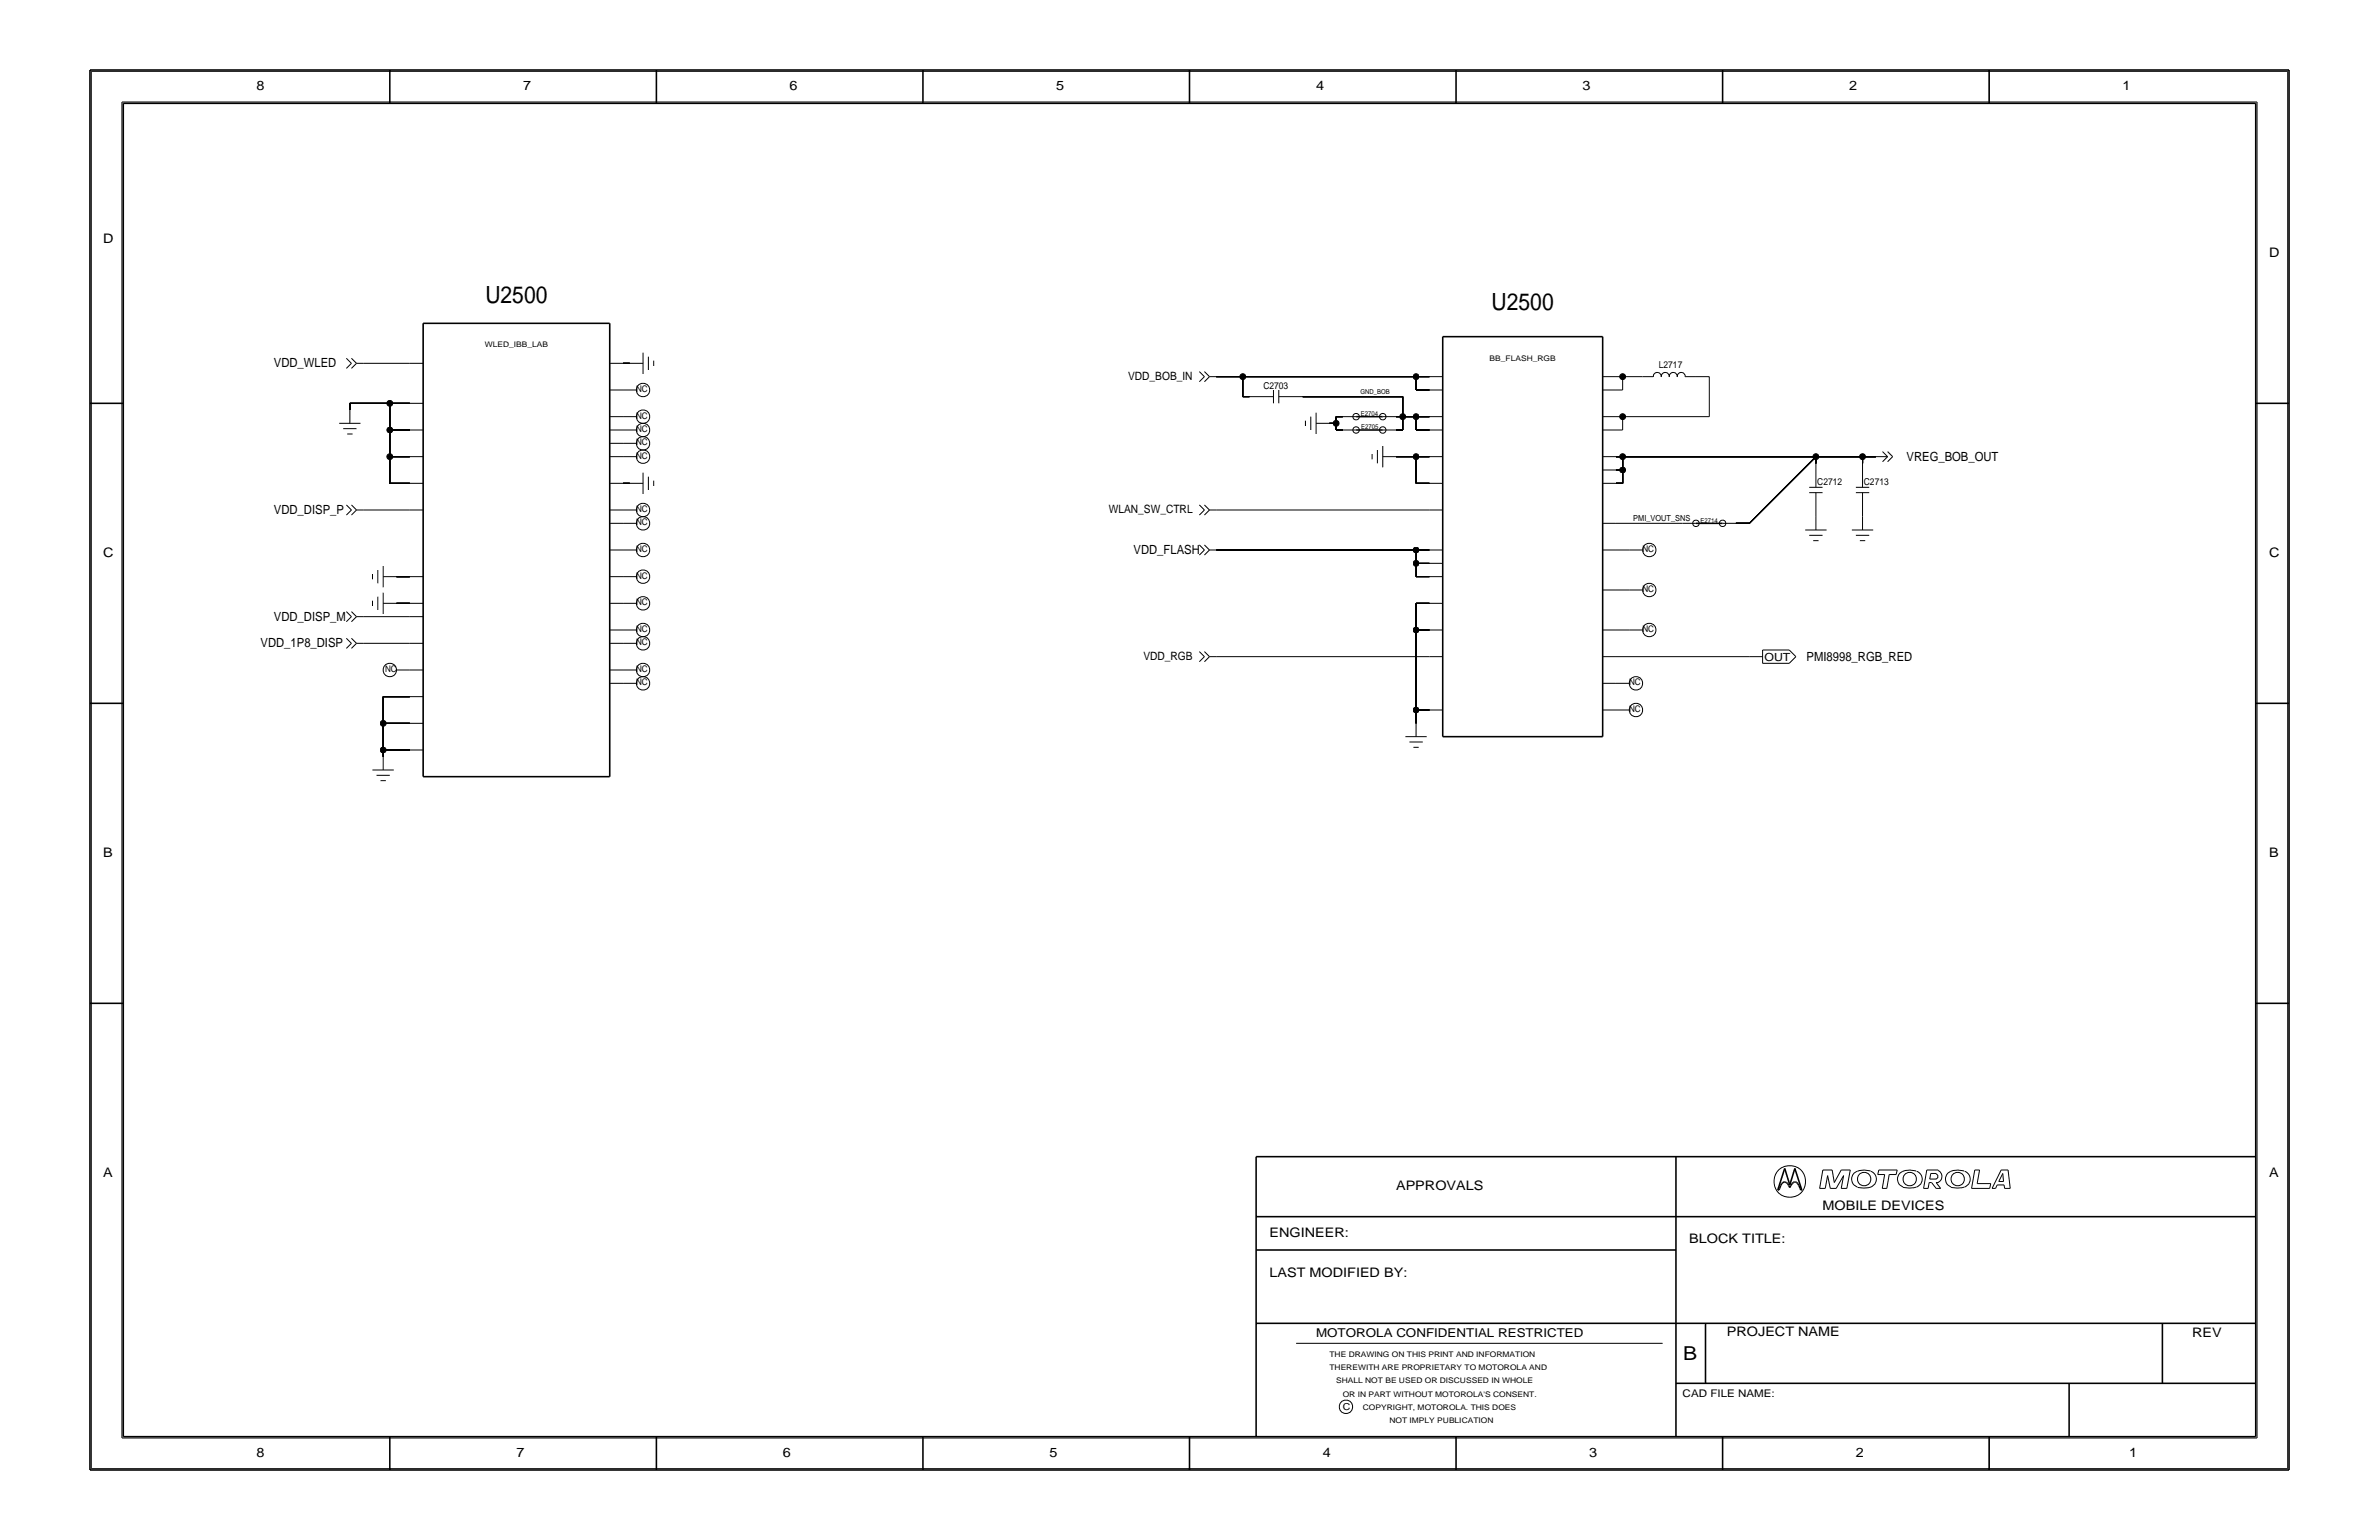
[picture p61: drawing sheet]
<svg xmlns="http://www.w3.org/2000/svg" width="432mm" height="279mm" viewBox="0 0 432 279" stroke-linecap="round" stroke-linejoin="round" font-family="sans-serif">
<defs><g id="words">
<g font-size="4.3">
<text x="88.1" y="55">U2500</text>
<text x="270.7" y="56.2">U2500</text>
</g>
<text font-size="3.5" x="305.5" y="246.7">B</text>
<g font-size="2.4">
<text x="46.6" y="16.3">8</text>
<text x="94.9" y="16.3">7</text>
<text x="143.3" y="16.3">6</text>
<text x="191.7" y="16.3">5</text>
<text x="238.9" y="16.3">4</text>
<text x="287.3" y="16.3">3</text>
<text x="335.6" y="16.3">2</text>
<text x="385.2" y="16.3">1</text>
<text x="18.7" y="44.1">D</text>
<text x="411.8" y="46.6">D</text>
<text x="18.7" y="101">C</text>
<text x="411.8" y="101">C</text>
<text x="18.7" y="155.4">B</text>
<text x="411.8" y="155.4">B</text>
<text x="18.7" y="213.5">A</text>
<text x="253.4" y="215.9">APPROVALS</text>
<text x="411.8" y="213.5">A</text>
<text x="330.8" y="219.5">MOBILE DEVICES</text>
<text x="230.4" y="224.4">ENGINEER:</text>
<text x="306.6" y="225.6">BLOCK TITLE:</text>
<text x="230.4" y="231.6">LAST MODIFIED BY:</text>
<text x="313.4" y="242.4">PROJECT NAME</text>
<text x="397.9" y="242.5">REV</text>
<text x="46.6" y="264.3">8</text>
<text x="93.7" y="264.3">7</text>
<text x="142.1" y="264.3">6</text>
<text x="190.5" y="264.3">5</text>
<text x="240.1" y="264.3">4</text>
<text x="288.5" y="264.3">3</text>
<text x="336.9" y="264.3">2</text>
<text x="386.4" y="264.3">1</text>
</g>
<g font-size="2.3">
<text x="49.7" y="66.6">VDD_WLED</text>
<text x="346" y="83.6">VREG_BOB_OUT</text>
<text x="49.7" y="93.3">VDD_DISP_P</text>
<text x="205.7" y="100.5">VDD_FLASH</text>
<text x="49.7" y="112.6">VDD_DISP_M</text>
<text x="47.3" y="117.4">VDD_1P8_DISP</text>
<text x="327.9" y="119.9">PMI8998_RGB_RED</text>
</g>
<text font-size="2.2" x="238.9" y="242.5">MOTOROLA CONFIDENTIAL RESTRICTED</text>
<g font-size="2.1">
<text x="204.7" y="69">VDD_BOB_IN</text>
<text x="201.2" y="93.2">WLAN_SW_CTRL</text>
<text x="207.5" y="119.8">VDD_RGB</text>
</g>
<text font-size="2" x="320.3" y="119.9">OUT</text>
<text font-size="1.9" x="305.4" y="253.4">CAD FILE NAME:</text>
<g font-size="1.7">
<text x="229.3" y="70.6">C2703</text>
<text x="301.1" y="66.7">L2717</text>
<text x="329.8" y="88">C2712</text>
<text x="338.3" y="88">C2713</text>
<text x="243.7" y="255.8">C</text>
</g>
<g font-size="1.6">
<text x="115.5" y="71.1">NC</text>
<text x="115.5" y="76">NC</text>
<text x="115.5" y="80.8">NC</text>
<text x="115.5" y="83.2">NC</text>
<text x="115.5" y="78.4">NC</text>
<text x="115.5" y="95.3">NC</text>
<text x="115.5" y="92.9">NC</text>
<text x="115.5" y="100.2">NC</text>
<text x="298.1" y="100.2">NC</text>
<text x="115.5" y="105">NC</text>
<text x="298.1" y="107.4">NC</text>
<text x="115.5" y="109.8">NC</text>
<text x="115.5" y="117.1">NC</text>
<text x="115.5" y="114.7">NC</text>
<text x="298.1" y="114.7">NC</text>
<text x="69.9" y="121.9">NC</text>
<text x="115.5" y="124.4">NC</text>
<text x="115.5" y="121.9">NC</text>
<text x="295.7" y="124.4">NC</text>
<text x="295.7" y="129.2">NC</text>
</g>
<text font-size="1.5" x="296.5" y="94.5">PMI_VOUT_SNS</text>
<g font-size="1.4">
<text x="88" y="63">WLED_IBB_LAB</text>
<text x="270.4" y="65.4">BB_FLASH_RGB</text>
<text x="241.3" y="246.1">THE DRAWING ON THIS PRINT AND INFORMATION</text>
<text x="241.3" y="248.6">THEREWITH ARE PROPRIETARY TO MOTOROLA AND</text>
<text x="242.5" y="251">SHALL NOT BE USED OR DISCUSSED IN WHOLE</text>
<text x="243.7" y="253.4">OR IN PART WITHOUT MOTOROLA'S CONSENT.</text>
<text x="247.3" y="255.8">COPYRIGHT, MOTOROLA. THIS DOES</text>
<text x="252.2" y="258.2">NOT IMPLY PUBLICATION</text>
</g>
<g font-size="1.2">
<text x="247" y="71.5">GND_BOB</text>
<text x="247" y="75.5">E2704</text>
<text x="247" y="77.9">E2705</text>
<text x="308.7" y="94.9">E2714</text>
</g>
</g></defs>
<!-- layer: Nets -->
<g fill="none" stroke="#000" stroke-width=".18">
<path d="M63.5 73.2v1.2zM63.5 73.2h7.3zM65.9 65.9h8.5zM70.8 78h3.6zM70.8 73.2h3.6zM70.8 78v4.9zM70.8 73.2v4.8zM113.1 65.9h1.2zM220.7 68.3h4.9zM225.6 72h1.2zM225.6 68.3v3.7zM225.6 68.3h31.4z"/>
<path d="M236.5 72h18.1zM241.3 76.8h1.2zM242.5 75.6h1.2zM242.5 78h1.2zM242.5 76.8v1.2zM242.5 75.6v1.2zM253.4 78h1.2zM253.4 75.6h1.2zM254.6 75.6v2.4zM254.6 75.6h2.4zM254.6 72v3.6zM257 78h2.4z"/>
<path d="M257 75.6v2.4zM257 75.6h2.4zM257 68.3h2.4zM257 68.3v2.5zM257 70.8h2.4zM293.3 70.8h1.2zM293.3 68.3h1.2zM293.3 75.6h1.2zM293.3 78h1.2zM294.5 68.3h3.6zM294.5 75.6v2.4zM294.5 68.3v2.5z"/>
<path d="M294.5 75.6h15.7zM307.8 68.3h2.4zM310.2 68.3v7.3zM65.9 92.5h8.5zM70.8 82.9h3.6zM70.8 87.7h3.6zM70.8 82.9v4.8zM113.1 87.7h1.2zM220.7 99.8h36.3zM220.7 92.5h38.7zM253.4 82.9h3.6zM257 87.7h2.4z"/>
<path d="M257 82.9v4.8zM257 99.8v2.4zM257 82.9h2.4zM257 99.8h2.4zM293.3 87.7h1.2zM293.3 85.3h1.2zM293.3 82.9h1.2zM293.3 99.8h2.4zM293.3 94.9h12.1zM294.5 82.9h35.1zM294.5 85.3v2.4zM294.5 82.9v2.4z"/>
<path d="M315.1 94.9h2.4zM317.5 94.9l12.1-12zM329.6 82.9v1.2zM329.6 82.9h8.5zM338.1 82.9v1.2zM338.1 82.9h2.4zM65.9 111.9h8.5zM65.9 116.7h8.5zM72 104.6h2.4zM72 109.5h2.4zM220.7 119.1h38.7zM257 114.3v14.5z"/>
<path d="M257 109.5v4.8zM257 104.6h2.4zM257 102.2v2.4zM257 109.5h2.4zM257 114.3h2.4zM257 102.2h2.4zM293.3 119.1h24.2zM293.3 114.3h2.4zM293.3 107h2.4zM69.5 136.1v1.2zM69.5 136.1h4.9zM69.5 131.2v4.9z"/>
<path d="M69.5 131.2h4.9zM69.5 126.4v4.8zM69.5 126.4h4.9zM257 128.8v2.4zM257 128.8h2.4z"/>
</g>
<g fill="#000" stroke="#000" stroke-width=".18">
<circle cx="70.8" cy="73.2" r=".53"/>
<circle cx="70.8" cy="78" r=".53"/>
<circle cx="225.6" cy="68.3" r=".53"/>
<circle cx="242.5" cy="76.8" r=".53"/>
<circle cx="254.6" cy="75.6" r=".53"/>
<circle cx="257" cy="68.3" r=".53"/>
<circle cx="257" cy="75.6" r=".53"/>
<circle cx="294.5" cy="68.3" r=".53"/>
<circle cx="294.5" cy="75.6" r=".53"/>
<circle cx="70.8" cy="82.9" r=".53"/>
<circle cx="257" cy="82.9" r=".53"/>
<circle cx="257" cy="99.8" r=".53"/>
<circle cx="294.5" cy="82.9" r=".53"/>
<circle cx="294.5" cy="85.3" r=".53"/>
<circle cx="329.6" cy="82.9" r=".53"/>
<circle cx="338.1" cy="82.9" r=".53"/>
<circle cx="257" cy="114.3" r=".53"/>
<circle cx="257" cy="102.2" r=".53"/>
<circle cx="69.5" cy="131.2" r=".53"/>
<circle cx="69.5" cy="136.1" r=".53"/>
<circle cx="257" cy="128.8" r=".53"/>
</g>
<!-- layer: Components -->
<g fill="none" stroke="#000" stroke-width=".18">
<path d="M61.6 76.8h3.8zM62.3 77.8h2.4zM62.9 65l.9 .9zM63 78.7h1zM63.5 74.4v2.4zM63.8 65.9l-.9 .9zM63.8 65l.9 .9zM64.7 65.9l-.9 .9zM64.7 65.9h1.2zM74.4 78h2.4zM74.4 73.2h2.4zM74.4 65.9h2.4z"/>
<path d="M110.7 75.6h2.4zM110.7 78h2.4zM110.7 70.8h2.4zM110.7 65.9h2.4zM113.1 70.8h2.4zM113.1 78h2.4zM113.1 75.6h2.4zM114.3 65.9h2.4zM116.7 64v3.9zM117.7 64.7v2.4zM118.7 65.4v1zM217.7 67.4l.9 .9z"/>
<path d="M218.6 68.3l-.9 1zM218.6 67.4l.9 .9zM219.5 68.3l-.9 1zM219.5 68.3h1.2zM226.8 72h4.3zM231.1 70.8v2.4zM232.1 72h4.4zM232.1 70.8v2.4zM236.9 76.3v1zM237.9 75.6v2.4zM238.9 76.8h2.4zM238.9 74.9v3.8z"/>
<path d="M243.7 75.6h2.4zM243.7 78h2.4zM251 75.6h2.4zM251 78h2.4zM259.4 78h2.5zM259.4 75.6h2.5zM259.4 70.8h2.5zM259.4 68.3h2.5zM290.9 78h2.4zM290.9 75.6h2.4zM290.9 70.8h2.4zM290.9 68.3h2.4z"/>
<path d="M298.1 68.3h2zM300.1 68.4a.71 .71 0 0 1 .7-.8 .71 .71 0 0 1 .7 .8M301.5 68.4a.71 .71 0 0 1 .7-.8 .71 .71 0 0 1 .7 .8M303 68.4a.71 .71 0 0 1 .7-.8 .71 .71 0 0 1 .7 .8M304.4 68.4a.71 .71 0 0 1 .7-.8 .71 .71 0 0 1 .7 .8M305.9 68.3h1.9zM62.9 91.6l.9 .9zM63.8 92.5l-.9 .9zM63.8 91.6l.9 .9zM64.7 92.5l-.9 .9zM64.7 92.5h1.2zM74.4 87.7h2.4z"/>
<path d="M74.4 92.5h2.4zM74.4 82.9h2.4zM110.7 99.8h2.4zM110.7 87.7h2.4zM110.7 92.5h2.4zM110.7 94.9h2.4zM110.7 82.9h2.4zM110.7 80.4h2.4zM113.1 94.9h2.4zM113.1 99.8h2.4zM113.1 92.5h2.4zM113.1 80.4h2.4z"/>
<path d="M113.1 82.9h2.4zM114.3 87.7h2.4zM116.7 85.8v3.8zM117.7 86.5v2.4zM118.7 87.2v1zM217.7 98.9l.9 .9zM217.7 91.6l.9 .9zM218.6 99.8l-.9 .9zM218.6 98.9l.9 .9zM218.6 92.5l-.9 .9zM218.6 91.6l.9 .9zM219.5 99.8l-.9 .9z"/>
<path d="M219.5 99.8h1.2zM219.5 92.5l-.9 .9zM219.5 92.5h1.2zM249 82.4v.9zM250 81.6v2.5zM251 82.9h2.4zM251 80.9v3.9zM259.4 99.8h2.5zM259.4 92.5h2.5zM259.4 82.9h2.5zM259.4 87.7h2.5zM290.9 99.8h2.4z"/>
<path d="M290.9 94.9h2.4zM290.9 87.7h2.4zM290.9 85.3h2.4zM290.9 82.9h2.4zM295.7 99.8h2.4zM305.4 94.9h2.4zM312.7 94.9h2.4zM327.7 96.2h3.8zM328.4 89.4h2.4zM328.4 97.1h2.4zM328.4 88.4h2.4zM329.1 98.1h1z"/>
<path d="M329.6 93.7v2.5zM329.6 89.4v4.3zM329.6 84.1v4.3zM336.1 96.2h3.9zM336.9 89.4h2.4zM336.9 97.1h2.4zM336.9 88.4h2.4zM337.6 98.1h.9zM338.1 93.7v2.5zM338.1 89.4v4.3zM338.1 84.1v4.3zM340.5 82.9h2.1z"/>
<path d="M341.7 81.9l.9 1zM341.7 83.8l.9-.9zM342.6 81.9l.9 1zM342.6 83.8l.9-.9zM62.9 111l.9 .9zM62.9 115.8l.9 .9zM63.8 111.9l-.9 .9zM63.8 111l.9 .9zM63.8 116.7l-.9 .9zM63.8 115.8l.9 .9zM64.7 111.9l-.9 .9zM64.7 111.9h1.2z"/>
<path d="M64.7 116.7l-.9 .9zM64.7 116.7h1.2zM67.6 109v.9zM67.6 104.1v1zM68.6 108.3v2.4zM68.6 103.4v2.4zM69.5 109.5h2.5zM69.5 107.5v3.9zM69.5 104.6h2.5zM69.5 102.7v3.9zM74.4 111.9h2.4zM74.4 116.7h2.4z"/>
<path d="M74.4 109.5h2.4zM74.4 104.6h2.4zM110.7 116.7h2.4zM110.7 114.3h2.4zM110.7 109.5h2.4zM110.7 104.6h2.4zM113.1 116.7h2.4zM113.1 114.3h2.4zM113.1 109.5h2.4zM113.1 104.6h2.4zM217.7 118.2l.9 .9zM218.6 119.1l-.9 1z"/>
<path d="M218.6 118.2l.9 .9zM219.5 119.1l-.9 1zM219.5 119.1h1.2zM259.4 119.1h2.5zM259.4 114.3h2.5zM259.4 109.5h2.5zM259.4 102.2h2.5zM259.4 104.6h2.5zM290.9 119.1h2.4zM290.9 114.3h2.4zM290.9 107h2.4zM295.7 107h2.4z"/>
<path d="M295.7 114.3h2.4zM317.5 119.1h2.4zM319.9 117.9h4.9zM319.9 117.9v2.4zM324.8 117.9l1.2 1.2zM67.6 139.7h3.9zM69.5 137.3v2.4zM72 121.6h2.4zM74.4 136.1h2.4zM74.4 126.4h2.4zM74.4 131.2h2.4zM74.4 121.6h2.4z"/>
<path d="M110.7 124h2.4zM110.7 121.6h2.4zM113.1 124h2.4zM113.1 121.6h2.4zM255.1 133.7h3.9zM255.8 134.6h2.4zM256.5 135.6h1zM257 131.2v2.5zM259.4 128.8h2.5zM290.9 128.8h2.4zM290.9 124h2.4zM293.3 128.8h2.4z"/>
<path d="M293.3 124h2.4zM319.9 120.3h4.9zM324.8 120.3l1.2-1.2zM68.3 140.7h2.5zM69.1 141.6h.9z"/>
<circle cx="116.7" cy="75.6" r="1.22"/>
<circle cx="116.7" cy="70.8" r="1.22"/>
<circle cx="116.7" cy="78" r="1.22"/>
<circle cx="246.1" cy="75.6" r=".59"/>
<circle cx="246.1" cy="78" r=".59"/>
<circle cx="251" cy="78" r=".59"/>
<circle cx="251" cy="75.6" r=".59"/>
<circle cx="116.7" cy="92.5" r="1.22"/>
<circle cx="116.7" cy="82.9" r="1.22"/>
<circle cx="116.7" cy="99.8" r="1.22"/>
<circle cx="116.7" cy="95" r="1.22"/>
<circle cx="116.7" cy="80.4" r="1.22"/>
<circle cx="299.3" cy="99.8" r="1.22"/>
<circle cx="307.8" cy="95" r=".59"/>
<circle cx="312.7" cy="95" r=".59"/>
<circle cx="116.7" cy="116.7" r="1.22"/>
<circle cx="116.7" cy="114.3" r="1.22"/>
<circle cx="116.7" cy="109.5" r="1.22"/>
<circle cx="116.7" cy="104.6" r="1.22"/>
<circle cx="299.3" cy="107.1" r="1.22"/>
<circle cx="299.3" cy="114.3" r="1.22"/>
<circle cx="70.7" cy="121.6" r="1.22"/>
<circle cx="116.7" cy="124" r="1.22"/>
<circle cx="116.7" cy="121.6" r="1.22"/>
<circle cx="296.9" cy="124" r="1.22"/>
<circle cx="296.9" cy="128.8" r="1.22"/>
</g>
<path d="M76.8 58.7h33.9zM76.8 58.7v82.2zM110.7 58.7v82.2zM246.1 75.6h4.9zM246.1 78h4.9zM261.9 61.1v72.6zM261.9 61.1h29zM290.9 61.1v72.6zM307.8 94.9h4.9zM261.9 133.7h29zM76.8 140.9h33.9z" fill="none" stroke="#000" stroke-width=".29"/>
<!-- layer: Page Border and Title Block -->
<g fill="none" stroke="#000" stroke-width=".29">
<path d="M16.3 12.7h399.2zM16.3 12.7v254zM22.4 18.7h387zM22.4 18.7v242zM70.8 12.7v6zM119.1 12.7v6zM167.5 12.7v6zM215.9 12.7v6zM264.3 12.7v6zM312.7 12.7v6zM361 12.7v6zM409.4 18.7v242z"/>
<path d="M415.5 12.7v254zM16.3 73.2h6.1zM409.4 73.2h6.1zM16.3 127.6h6.1zM409.4 127.6h6.1zM16.3 182h6.1zM409.4 182h6.1zM228 209.9v50.8zM228 209.9h181.4zM304.2 209.9v50.8zM322.7 215.9h.2zM323 215.6l-.1 .3z"/>
<path d="M323.2 215.1l-.2 .5zM323.4 214.7l-.2 .4zM323.6 214.5l.2-.1zM323.6 214.5l-.2 .2zM323.8 214.4h.2zM323.9 212l1 3zM323.9 212l-1.2 3.9zM324 214.4l.2 .1zM324.2 214.5l.3 .2zM324.5 214.7l.2 .4zM324.7 215.1l.2 .4zM325 215.1l-.1 .4z"/>
<path d="M325.3 214.7l-.3 .4zM325.5 214.5l.2-.1zM325.5 214.5l-.2 .2zM325.7 214.4h.2zM325.8 212l1.2 3.9zM325.8 212l-.9 3zM325.9 214.4l.2 .1zM326.1 214.5l.2 .2zM326.3 214.7l.2 .4zM326.5 215.1l.2 .5zM326.7 215.6l.1 .3zM326.8 215.9h.2z"/>
<path d="M228 220.7h181.4zM228 226.8h76.2zM228 240.1h181.4zM304.2 251h105.2zM309.6 240.1v10.9zM375.6 251v9.7zM392.5 240.1v10.9zM16.3 266.7h399.2zM22.4 260.7h387zM70.8 260.7v6zM119.1 260.7v6zM167.5 260.7v6z"/>
<path d="M215.9 260.7v6zM264.3 260.7v6zM312.7 260.7v6zM361 260.7v6z"/>
</g>
<g fill="none" stroke="#000" stroke-width=".18">
<path d="M16.6 12.9v253.6zM16.6 12.9h398.6zM22.1 18.5v242.4zM22.1 18.5h387.6zM409.7 18.5v242.4zM415.2 12.9v253.6zM330.3 215.6h1zM330.9 212.3h1.6zM330.9 212.3l-.6 3.3zM331.7 213.3l-.4 2.3zM331.7 213.3l.5 2.3zM332.2 215.6h1.1z"/>
<path d="M332.5 212.3l.4 2.2zM334.2 212.3h1.6zM334.2 212.3l-1.3 2.2zM334.2 215.6h1zM334.6 213.3l-.4 2.3zM334.6 213.3l-1.3 2.3zM335.8 212.3l-.6 3.3zM337 212.5a1.52 1.52 0 0 0-.9 1.5 1.52 1.52 0 0 0 1 1.4M339.5 212.5l-.1-.1a3.8 3.8 0 0 0-2.3 .1M339.6 212.5a1.56 1.56 0 0 1 .9 1.8 1.56 1.56 0 0 1-1.6 1.2l-1.8-.1M340.8 213.1h1.3zM341 212.3h3.3z"/>
<path d="M341 212.3l-.2 .8zM341.6 215.6h.9zM342.1 213.1l-.5 2.5zM342.9 213.1l-.4 2.5zM342.9 213.1h1.3zM344.4 212.3l-.2 .8zM347.8 212.5a2.85 2.85 0 0 0-3.2 .7 1.55 1.55 0 0 0 .8 2.2M347.8 215.4l-1.3 .1-1.1-.1M347.9 212.5a1.51 1.51 0 0 1 1 1.4 1.51 1.51 0 0 1-1 1.5M349.1 215.6h.9zM349.7 212.3h2.1zM349.7 212.3l-.6 3.3z"/>
<path d="M350.2 214.5h.4zM350.2 214.5l-.2 1.1zM350.3 213.9h1.1zM350.4 212.9h1zM350.4 212.9l-.1 1zM350.6 214.5l.8 1.1zM351.4 213a.47 .47 0 0 1 .3 .5 .47 .47 0 0 1-.3 .4M351.4 214.5l.8 1.1zM351.4 214.5h.4zM351.4 215.6h.8zM351.8 212.4a1.18 1.18 0 0 1 .7 1.1 1.18 1.18 0 0 1-.7 1M356.5 212.5a2.85 2.85 0 0 0-3.2 .7 1.55 1.55 0 0 0 .8 2.2"/>
<path d="M356.5 215.4l-1.3 .1-1.1-.1M356.6 212.5a1.51 1.51 0 0 1 1 1.4 1.51 1.51 0 0 1-1 1.5M357.8 215.6h3.3zM358.4 212.3h.9zM358.4 212.3l-.6 3.3zM358.9 214.7h2.4zM359.3 212.3l-.4 2.4zM361.3 214.7l-.2 .9zM361.6 215.6h.6zM362.5 215h1.3zM362.5 215l-.3 .6zM362.8 214.4h.9z"/>
<path d="M363.2 212.3l-1.6 3.3zM363.2 212.3h1.3zM363.5 212.9l-.7 1.5zM363.5 212.9l.2 1.5zM363.8 215v.6zM363.8 215.6h1.1zM364.5 212.3l.4 3.3zM235.3 243.7h66.5zM16.6 266.5h398.6zM22.1 260.9h387.6z"/>
<circle cx="324.8" cy="214.4" r="2.88"/>
<circle cx="338.3" cy="213.9" r="1.22"/>
<circle cx="346.6" cy="213.9" r="1.22"/>
<circle cx="355.3" cy="213.9" r="1.22"/>
<circle cx="244.3" cy="255.2" r="1.22"/>
</g>
<use href="#words"/>
</svg>
